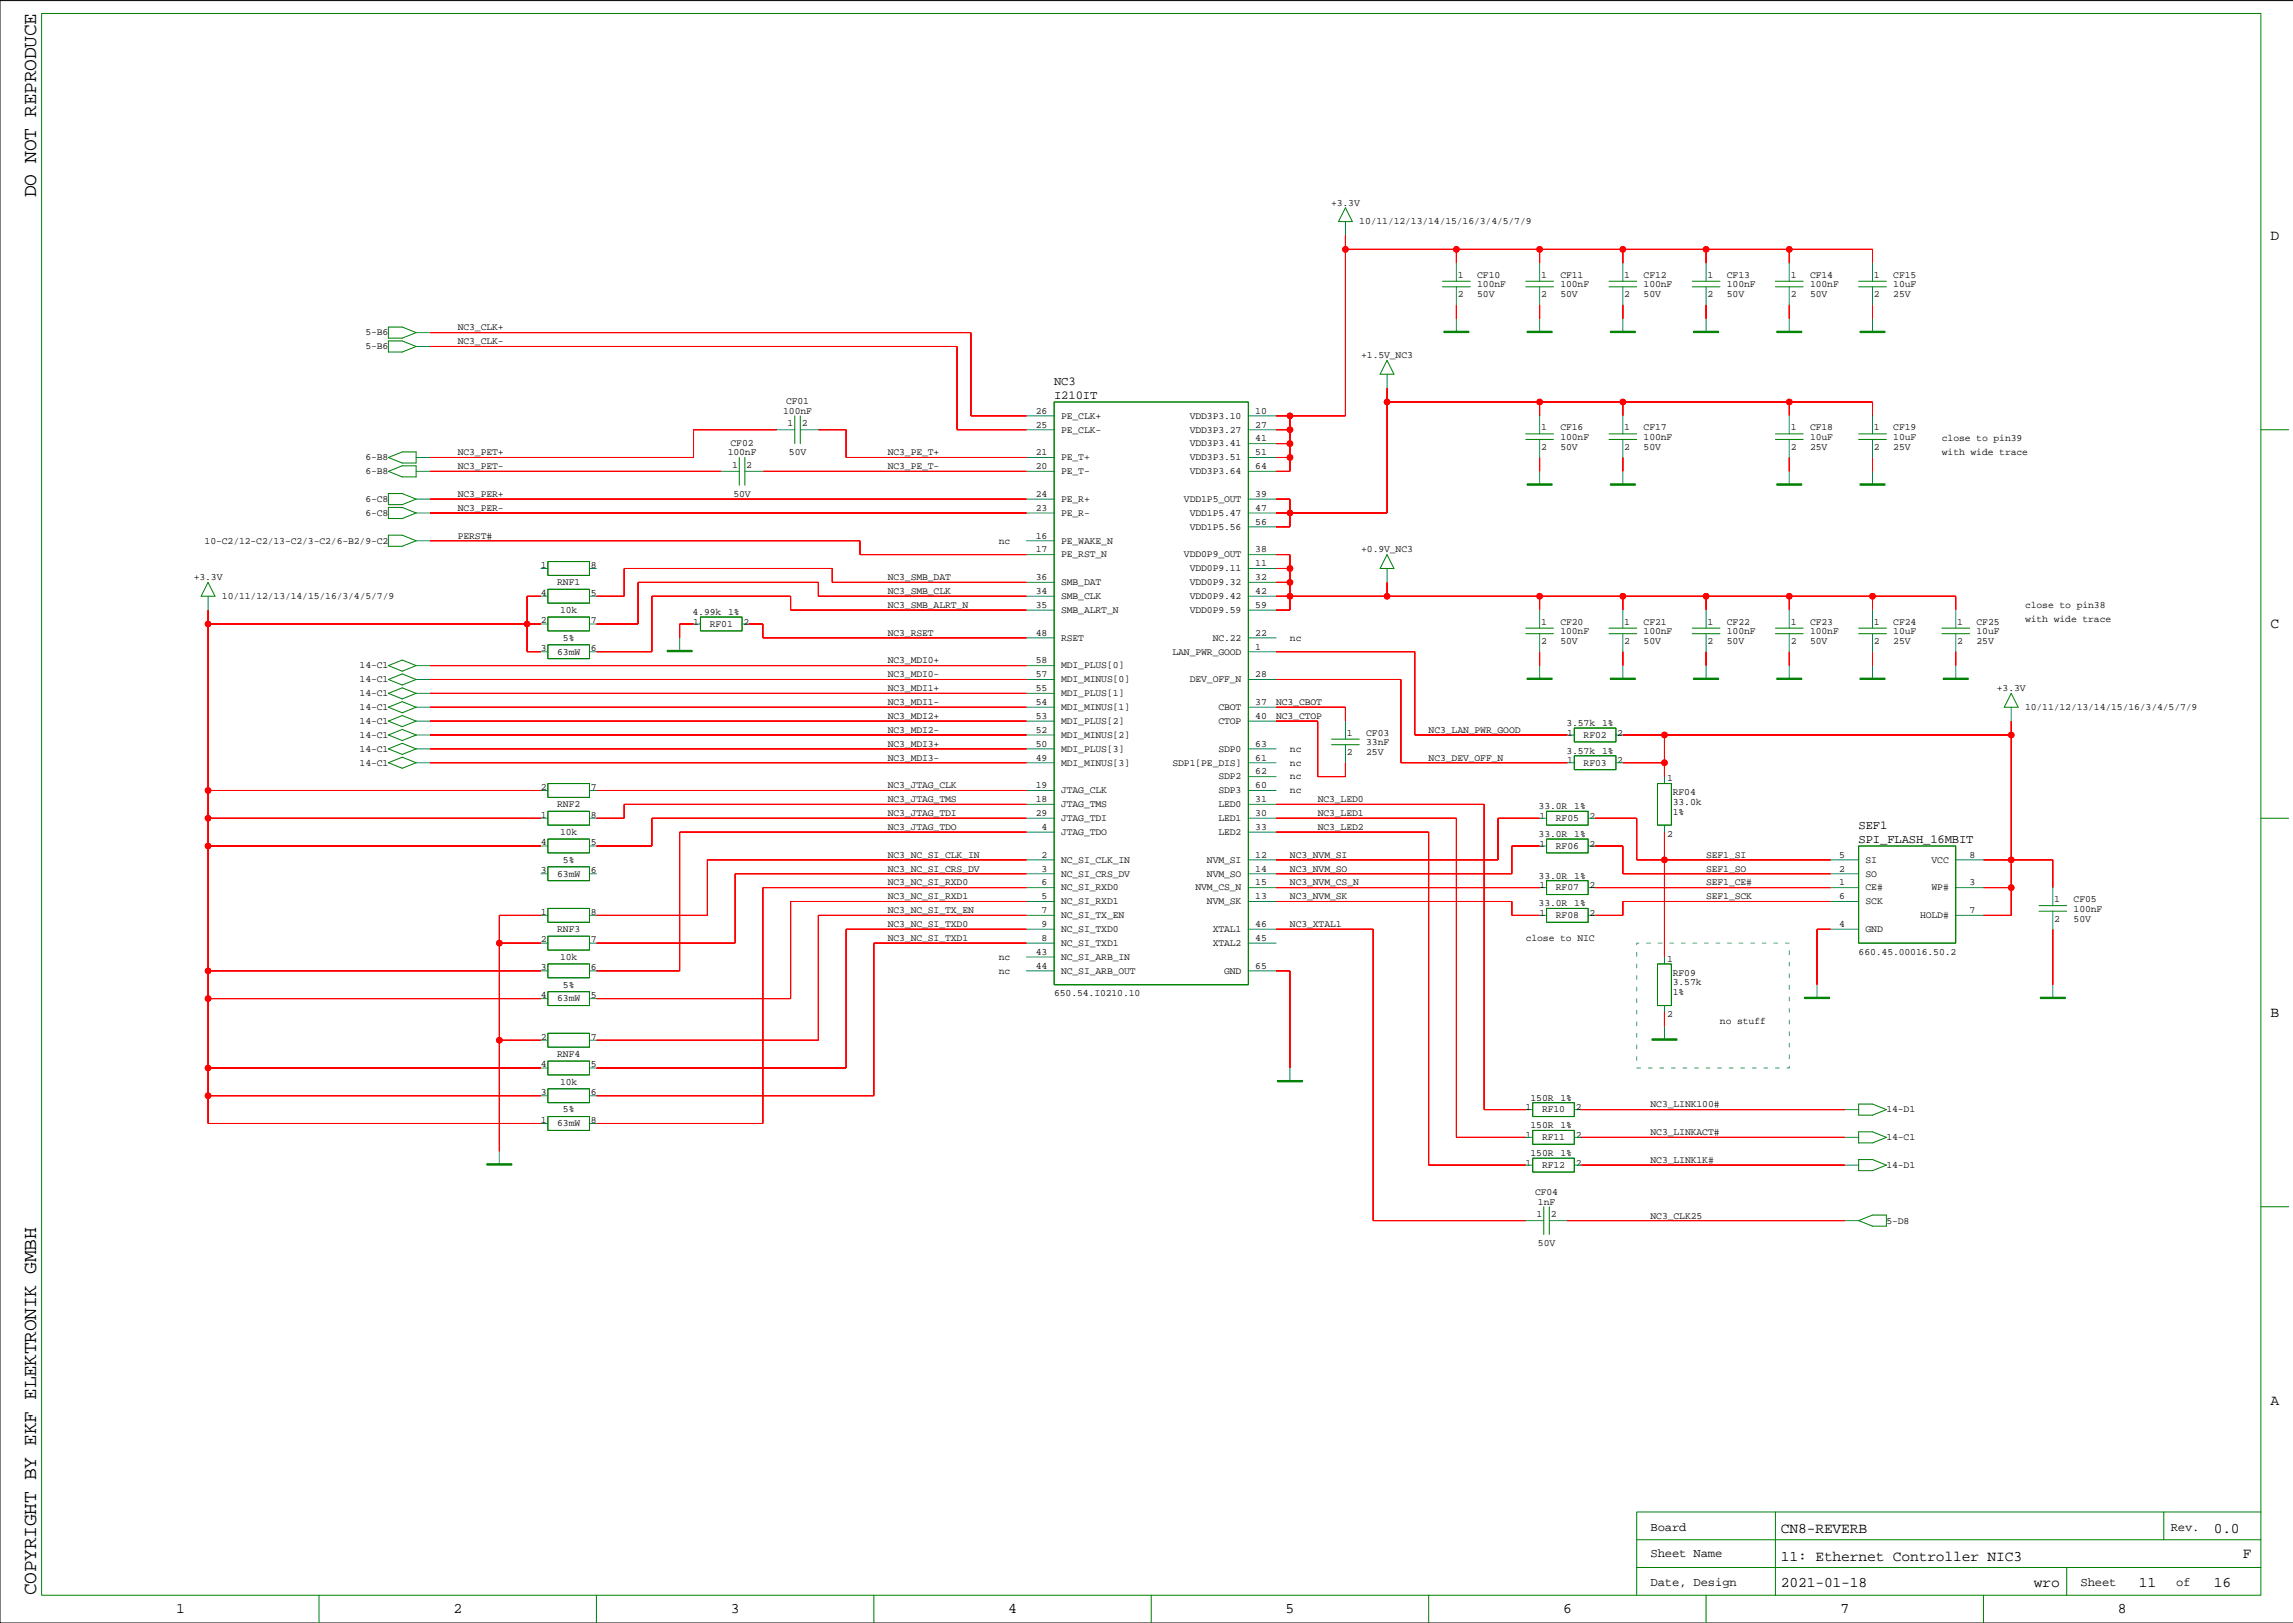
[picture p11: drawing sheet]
<svg xmlns="http://www.w3.org/2000/svg" width="420mm" height="297mm" viewBox="0 0 420 297" stroke-linecap="round" stroke-linejoin="round" font-family="sans-serif">
<defs><g id="words">
<g font-size="3.6">
<text x="6.6" y="36.1" transform="rotate(-90 6.6 36.1)">DO NOT REPRODUCE</text>
<text x="6.6" y="292" transform="rotate(-90 6.6 292)">COPYRIGHT BY EKF ELEKTRONIK GMBH</text>
</g>
<g font-size="2.7">
<text x="415.7" y="43.9">D</text>
<text x="415.7" y="115">C</text>
<text x="415.7" y="186.1">B</text>
<text x="415.7" y="257.2">A</text>
<text x="326.1" y="280.6">CN8-REVERB</text>
<text x="405.3" y="280.6">0.0</text>
<text x="326.1" y="285.6">11: Ethernet Controller NIC3</text>
<text x="410.6" y="285.1">F</text>
<text x="326.1" y="290.5">2021-01-18</text>
<text x="372.4" y="290.5">wro</text>
<text x="391.6" y="290.5">11</text>
<text x="405.3" y="290.5">16</text>
<text x="32.2" y="295.3">1</text>
<text x="83" y="295.3">2</text>
<text x="133.8" y="295.3">3</text>
<text x="184.6" y="295.3">4</text>
<text x="235.4" y="295.3">5</text>
<text x="286.2" y="295.3">6</text>
<text x="337" y="295.3">7</text>
<text x="387.7" y="295.3">8</text>
</g>
<g font-size="2.2">
<text x="193" y="70.5">NC3</text>
<text x="193" y="73.1">I210IT</text>
<text x="340.3" y="151.8">SEF1</text>
<text x="340.3" y="154.3">SPI_FLASH_16MBIT</text>
<text x="302.2" y="280.2">Board</text>
<text x="397.4" y="280.2">Rev.</text>
<text x="302.2" y="285">Sheet Name</text>
<text x="302.2" y="290.3">Date, Design</text>
<text x="380.9" y="290.3">Sheet</text>
<text x="398.4" y="290.3">of</text>
</g>
<g font-size="1.8">
<text x="243.7" y="37.6">+3.3V</text>
<text x="248.9" y="41.1">10/11/12/13/14/15/16/3/4/5/7/9</text>
<text x="266.9" y="50.8">1</text>
<text x="270.4" y="50.8">CF10</text>
<text x="270.4" y="52.6">100nF</text>
<text x="282.1" y="50.8">1</text>
<text x="285.7" y="52.6">100nF</text>
<text x="285.7" y="50.8">CF11</text>
<text x="297.4" y="50.8">1</text>
<text x="300.9" y="50.8">CF12</text>
<text x="300.9" y="52.6">100nF</text>
<text x="312.6" y="50.8">1</text>
<text x="316.2" y="52.6">100nF</text>
<text x="316.2" y="50.8">CF13</text>
<text x="327.8" y="50.8">1</text>
<text x="331.4" y="50.8">CF14</text>
<text x="331.4" y="52.6">100nF</text>
<text x="343.1" y="50.8">1</text>
<text x="346.6" y="50.8">CF15</text>
<text x="346.6" y="52.6">10uF</text>
<text x="266.9" y="54.4">2</text>
<text x="270.4" y="54.4">50V</text>
<text x="282.1" y="54.4">2</text>
<text x="285.7" y="54.4">50V</text>
<text x="297.4" y="54.4">2</text>
<text x="300.9" y="54.4">50V</text>
<text x="312.6" y="54.4">2</text>
<text x="316.2" y="54.4">50V</text>
<text x="327.8" y="54.4">2</text>
<text x="331.4" y="54.4">50V</text>
<text x="343.1" y="54.4">2</text>
<text x="346.6" y="54.4">25V</text>
<text x="66.9" y="61.4">5-B6</text>
<text x="66.9" y="63.9">5-B6</text>
<text x="83.8" y="63">NC3_CLK-</text>
<text x="83.8" y="60.5">NC3_CLK+</text>
<text x="249.2" y="65.6">+1.5V_NC3</text>
<text x="143.4" y="75.7">100nF</text>
<text x="143.9" y="73.9">CF01</text>
<text x="189.6" y="75.7">26</text>
<text x="194.3" y="76.6">PE_CLK+</text>
<text x="217.8" y="76.6">VDD3P3.10</text>
<text x="229.8" y="75.7">10</text>
<text x="83.8" y="83.3">NC3_PET+</text>
<text x="133.2" y="83.3">100nF</text>
<text x="133.8" y="81.6">CF02</text>
<text x="144.2" y="78">1</text>
<text x="144.4" y="83.3">50V</text>
<text x="146.8" y="78">2</text>
<text x="162.5" y="83.3">NC3_PE_T+</text>
<text x="189.6" y="83.3">21</text>
<text x="189.6" y="78.3">25</text>
<text x="194.3" y="79.2">PE_CLK-</text>
<text x="217.8" y="81.7">VDD3P3.41</text>
<text x="217.8" y="79.2">VDD3P3.27</text>
<text x="229.8" y="78.3">27</text>
<text x="229.8" y="80.8">41</text>
<text x="229.8" y="83.3">51</text>
<text x="282.1" y="82.3">2</text>
<text x="282.1" y="78.8">1</text>
<text x="285.7" y="82.3">50V</text>
<text x="285.7" y="80.5">100nF</text>
<text x="285.7" y="78.8">CF16</text>
<text x="297.4" y="78.8">1</text>
<text x="297.4" y="82.3">2</text>
<text x="300.9" y="78.8">CF17</text>
<text x="300.9" y="80.5">100nF</text>
<text x="300.9" y="82.3">50V</text>
<text x="327.8" y="82.3">2</text>
<text x="327.8" y="78.8">1</text>
<text x="331.4" y="82.3">25V</text>
<text x="331.4" y="80.5">10uF</text>
<text x="331.4" y="78.8">CF18</text>
<text x="343.1" y="78.8">1</text>
<text x="343.1" y="82.3">2</text>
<text x="346.6" y="78.8">CF19</text>
<text x="346.6" y="80.5">10uF</text>
<text x="346.6" y="82.3">25V</text>
<text x="355.5" y="80.8">close to pin39</text>
<text x="355.5" y="83.3">with wide trace</text>
<text x="66.9" y="86.8">6-B8</text>
<text x="66.9" y="84.3">6-B8</text>
<text x="83.8" y="85.9">NC3_PET-</text>
<text x="134" y="85.6">1</text>
<text x="136.6" y="85.6">2</text>
<text x="162.5" y="85.9">NC3_PE_T-</text>
<text x="189.6" y="85.9">20</text>
<text x="194.3" y="84.3">PE_T+</text>
<text x="194.3" y="86.8">PE_T-</text>
<text x="217.8" y="84.3">VDD3P3.51</text>
<text x="217.8" y="86.8">VDD3P3.64</text>
<text x="229.8" y="85.9">64</text>
<text x="66.9" y="94.4">6-C8</text>
<text x="66.9" y="91.9">6-C8</text>
<text x="83.8" y="93.5">NC3_PER-</text>
<text x="83.8" y="91">NC3_PER+</text>
<text x="134.3" y="91">50V</text>
<text x="189.6" y="93.5">23</text>
<text x="189.6" y="91">24</text>
<text x="194.3" y="91.9">PE_R+</text>
<text x="194.3" y="94.4">PE_R-</text>
<text x="216.8" y="91.9">VDD1P5_OUT</text>
<text x="217.8" y="94.4">VDD1P5.47</text>
<text x="229.8" y="91">39</text>
<text x="229.8" y="93.5">47</text>
<text x="37.5" y="99.5">10-C2/12-C2/13-C2/3-C2/6-B2/9-C2</text>
<text x="83.8" y="98.6">PERST#</text>
<text x="182.8" y="99.5">nc</text>
<text x="189.6" y="101.1">17</text>
<text x="189.6" y="98.6">16</text>
<text x="194.3" y="99.5">PE_WAKE_N</text>
<text x="217.8" y="97">VDD1P5.56</text>
<text x="229.8" y="101.1">38</text>
<text x="229.8" y="96">56</text>
<text x="249.2" y="101.1">+0.9V_NC3</text>
<text x="35.5" y="106.2">+3.3V</text>
<text x="99" y="103.9">1</text>
<text x="102" y="107.1">RNF1</text>
<text x="108.2" y="103.9">8</text>
<text x="162.5" y="106.2">NC3_SMB_DAT</text>
<text x="189.6" y="106.2">36</text>
<text x="194.3" y="102">PE_RST_N</text>
<text x="194.3" y="107.1">SMB_DAT</text>
<text x="216.8" y="102">VDD0P9_OUT</text>
<text x="217.8" y="107.1">VDD0P9.32</text>
<text x="217.8" y="104.6">VDD0P9.11</text>
<text x="229.8" y="103.7">11</text>
<text x="229.8" y="106.2">32</text>
<text x="40.6" y="109.6">10/11/12/13/14/15/16/3/4/5/7/9</text>
<text x="99" y="109">4</text>
<text x="102.5" y="112.2">10k</text>
<text x="108.2" y="109">5</text>
<text x="126.8" y="112.5">4.99k</text>
<text x="133.3" y="112.5">1%</text>
<text x="162.5" y="108.7">NC3_SMB_CLK</text>
<text x="162.5" y="111.3">NC3_SMB_ALRT_N</text>
<text x="189.6" y="111.3">35</text>
<text x="189.6" y="108.7">34</text>
<text x="194.3" y="109.6">SMB_CLK</text>
<text x="194.3" y="112.2">SMB_ALRT_N</text>
<text x="217.8" y="109.6">VDD0P9.42</text>
<text x="217.8" y="112.2">VDD0P9.59</text>
<text x="229.8" y="111.3">59</text>
<text x="229.8" y="108.7">42</text>
<text x="370.8" y="111.3">close to pin38</text>
<text x="370.8" y="113.8">with wide trace</text>
<text x="99" y="119.1">3</text>
<text x="99" y="114.1">2</text>
<text x="102" y="119.8">63mW</text>
<text x="103.1" y="117.3">5%</text>
<text x="108.2" y="114.1">7</text>
<text x="108.2" y="119.1">6</text>
<text x="126.9" y="114.3">1</text>
<text x="129.9" y="114.7">RF01</text>
<text x="136.1" y="114.3">2</text>
<text x="162.5" y="116.4">NC3_RSET</text>
<text x="189.6" y="116.4">48</text>
<text x="194.3" y="117.3">RSET</text>
<text x="214.7" y="119.8">LAN_PWR_GOOD</text>
<text x="222" y="117.3">NC.22</text>
<text x="229.8" y="118.9">1</text>
<text x="229.8" y="116.4">22</text>
<text x="236.2" y="117.3">nc</text>
<text x="282.1" y="117.9">2</text>
<text x="282.1" y="114.3">1</text>
<text x="285.7" y="117.9">50V</text>
<text x="285.7" y="116.1">100nF</text>
<text x="285.7" y="114.3">CF20</text>
<text x="297.4" y="114.3">1</text>
<text x="297.4" y="117.9">2</text>
<text x="300.9" y="114.3">CF21</text>
<text x="300.9" y="116.1">100nF</text>
<text x="300.9" y="117.9">50V</text>
<text x="312.6" y="117.9">2</text>
<text x="312.6" y="114.3">1</text>
<text x="316.2" y="117.9">50V</text>
<text x="316.2" y="116.1">100nF</text>
<text x="316.2" y="114.3">CF22</text>
<text x="327.8" y="114.3">1</text>
<text x="327.8" y="117.9">2</text>
<text x="331.4" y="114.3">CF23</text>
<text x="331.4" y="116.1">100nF</text>
<text x="331.4" y="117.9">50V</text>
<text x="343.1" y="117.9">2</text>
<text x="343.1" y="114.3">1</text>
<text x="346.6" y="117.9">25V</text>
<text x="346.6" y="116.1">10uF</text>
<text x="346.6" y="114.3">CF24</text>
<text x="358.3" y="114.3">1</text>
<text x="358.3" y="117.9">2</text>
<text x="361.9" y="114.3">CF25</text>
<text x="361.9" y="116.1">10uF</text>
<text x="361.9" y="117.9">25V</text>
<text x="65.8" y="124.9">14-C1</text>
<text x="65.8" y="122.3">14-C1</text>
<text x="162.5" y="121.4">NC3_MDI0+</text>
<text x="162.5" y="124">NC3_MDI0-</text>
<text x="189.6" y="124">57</text>
<text x="189.6" y="121.4">58</text>
<text x="194.3" y="122.3">MDI_PLUS[0]</text>
<text x="194.3" y="124.9">MDI_MINUS[0]</text>
<text x="217.8" y="124.9">DEV_OFF_N</text>
<text x="229.8" y="124">28</text>
<text x="65.8" y="127.4">14-C1</text>
<text x="65.8" y="130">14-C1</text>
<text x="162.5" y="126.5">NC3_MDI1+</text>
<text x="162.5" y="129">NC3_MDI1-</text>
<text x="162.5" y="131.6">NC3_MDI2+</text>
<text x="189.6" y="131.6">53</text>
<text x="189.6" y="129">54</text>
<text x="189.6" y="126.5">55</text>
<text x="194.3" y="127.4">MDI_PLUS[1]</text>
<text x="194.3" y="130">MDI_MINUS[1]</text>
<text x="223.1" y="130">CBOT</text>
<text x="229.8" y="131.6">40</text>
<text x="229.8" y="129">37</text>
<text x="233.6" y="129">NC3_CBOT</text>
<text x="233.6" y="131.6">NC3_CTOP</text>
<text x="365.6" y="126.5">+3.3V</text>
<text x="370.8" y="130">10/11/12/13/14/15/16/3/4/5/7/9</text>
<text x="65.8" y="135">14-C1</text>
<text x="65.8" y="137.6">14-C1</text>
<text x="65.8" y="132.5">14-C1</text>
<text x="162.5" y="134.1">NC3_MDI2-</text>
<text x="162.5" y="136.7">NC3_MDI3+</text>
<text x="189.6" y="136.7">50</text>
<text x="189.6" y="134.1">52</text>
<text x="194.3" y="132.5">MDI_PLUS[2]</text>
<text x="194.3" y="135">MDI_MINUS[2]</text>
<text x="194.3" y="137.6">MDI_PLUS[3]</text>
<text x="223.1" y="137.6">SDP0</text>
<text x="223.1" y="132.5">CTOP</text>
<text x="229.8" y="136.7">63</text>
<text x="236.2" y="137.6">nc</text>
<text x="246.6" y="134.6">1</text>
<text x="250.1" y="136.4">33nF</text>
<text x="250.1" y="134.6">CF03</text>
<text x="261.6" y="134.1">NC3_LAN_PWR_GOOD</text>
<text x="286.8" y="137.9">3.57k</text>
<text x="286.8" y="132.9">3.57k</text>
<text x="286.9" y="134.6">1</text>
<text x="289.9" y="135">RF02</text>
<text x="293.3" y="137.9">1%</text>
<text x="293.3" y="132.9">1%</text>
<text x="296.1" y="134.6">2</text>
<text x="65.8" y="140.1">14-C1</text>
<text x="162.5" y="139.2">NC3_MDI3-</text>
<text x="189.6" y="139.2">49</text>
<text x="194.3" y="140.1">MDI_MINUS[3]</text>
<text x="214.7" y="140.1">SDP1[PE_DIS]</text>
<text x="223.1" y="142.7">SDP2</text>
<text x="229.8" y="139.2">61</text>
<text x="229.8" y="141.7">62</text>
<text x="236.2" y="140.1">nc</text>
<text x="236.2" y="142.7">nc</text>
<text x="246.6" y="138.2">2</text>
<text x="250.1" y="138.2">25V</text>
<text x="261.6" y="139.2">NC3_DEV_OFF_N</text>
<text x="286.9" y="139.7">1</text>
<text x="289.9" y="140.1">RF03</text>
<text x="296.1" y="139.7">2</text>
<text x="305.2" y="143">1</text>
<text x="99" y="144.5">2</text>
<text x="99" y="149.6">1</text>
<text x="102" y="147.7">RNF2</text>
<text x="108.2" y="149.6">8</text>
<text x="108.2" y="144.5">7</text>
<text x="162.5" y="144.3">NC3_JTAG_CLK</text>
<text x="162.5" y="146.8">NC3_JTAG_TMS</text>
<text x="162.5" y="149.4">NC3_JTAG_TDI</text>
<text x="189.6" y="149.4">29</text>
<text x="189.6" y="146.8">18</text>
<text x="189.6" y="144.3">19</text>
<text x="194.3" y="145.2">JTAG_CLK</text>
<text x="194.3" y="147.7">JTAG_TMS</text>
<text x="223.1" y="145.2">SDP3</text>
<text x="223.1" y="147.7">LED0</text>
<text x="229.8" y="149.4">30</text>
<text x="229.8" y="146.8">31</text>
<text x="229.8" y="144.3">60</text>
<text x="236.2" y="145.2">nc</text>
<text x="241.2" y="146.8">NC3_LED0</text>
<text x="241.2" y="149.4">NC3_LED1</text>
<text x="281.7" y="148.1">33.0R</text>
<text x="281.8" y="149.9">1</text>
<text x="288.2" y="148.1">1%</text>
<text x="291" y="149.9">2</text>
<text x="306.3" y="145.6">RF04</text>
<text x="306.3" y="147.3">33.0k</text>
<text x="306.3" y="149.1">1%</text>
<text x="99" y="154.7">4</text>
<text x="102.5" y="152.8">10k</text>
<text x="108.2" y="154.7">5</text>
<text x="162.5" y="151.9">NC3_JTAG_TDO</text>
<text x="190.7" y="151.9">4</text>
<text x="194.3" y="150.3">JTAG_TDI</text>
<text x="194.3" y="152.8">JTAG_TDO</text>
<text x="223.1" y="150.3">LED1</text>
<text x="223.1" y="152.8">LED2</text>
<text x="229.8" y="151.9">33</text>
<text x="241.2" y="151.9">NC3_LED2</text>
<text x="281.7" y="153.2">33.0R</text>
<text x="281.8" y="155">1</text>
<text x="284.9" y="150.3">RF05</text>
<text x="284.9" y="155.4">RF06</text>
<text x="288.2" y="153.2">1%</text>
<text x="291" y="155">2</text>
<text x="305.2" y="153.2">2</text>
<text x="99" y="159.8">3</text>
<text x="102" y="160.4">63mW</text>
<text x="103.1" y="157.9">5%</text>
<text x="108.2" y="159.8">6</text>
<text x="162.5" y="157">NC3_NC_SI_CLK_IN</text>
<text x="162.5" y="159.5">NC3_NC_SI_CRS_DV</text>
<text x="190.7" y="159.5">3</text>
<text x="190.7" y="157">2</text>
<text x="194.3" y="157.9">NC_SI_CLK_IN</text>
<text x="194.3" y="160.4">NC_SI_CRS_DV</text>
<text x="221" y="157.9">NVM_SI</text>
<text x="221" y="160.4">NVM_SO</text>
<text x="229.8" y="159.5">14</text>
<text x="229.8" y="157">12</text>
<text x="236.2" y="157">NC3_NVM_SI</text>
<text x="236.2" y="159.5">NC3_NVM_SO</text>
<text x="281.7" y="160.8">33.0R</text>
<text x="288.2" y="160.8">1%</text>
<text x="312.3" y="157">SEF1_SI</text>
<text x="312.3" y="159.5">SEF1_SO</text>
<text x="336.7" y="157">5</text>
<text x="336.7" y="159.5">2</text>
<text x="341.6" y="160.4">SO</text>
<text x="341.6" y="157.9">SI</text>
<text x="353.6" y="157.9">VCC</text>
<text x="360.6" y="157">8</text>
<text x="99" y="167.4">1</text>
<text x="108.2" y="167.4">8</text>
<text x="162.5" y="162.1">NC3_NC_SI_RXD0</text>
<text x="162.5" y="164.6">NC3_NC_SI_RXD1</text>
<text x="162.5" y="167.1">NC3_NC_SI_TX_EN</text>
<text x="190.7" y="167.1">7</text>
<text x="190.7" y="164.6">5</text>
<text x="190.7" y="162.1">6</text>
<text x="194.3" y="163">NC_SI_RXD0</text>
<text x="194.3" y="165.5">NC_SI_RXD1</text>
<text x="218.9" y="163">NVM_CS_N</text>
<text x="221" y="165.5">NVM_SK</text>
<text x="229.8" y="162.1">15</text>
<text x="229.8" y="164.6">13</text>
<text x="236.2" y="164.6">NC3_NVM_SK</text>
<text x="236.2" y="162.1">NC3_NVM_CS_N</text>
<text x="281.7" y="165.9">33.0R</text>
<text x="281.8" y="167.6">1</text>
<text x="281.8" y="162.6">1</text>
<text x="284.9" y="163">RF07</text>
<text x="288.2" y="165.9">1%</text>
<text x="291" y="167.6">2</text>
<text x="291" y="162.6">2</text>
<text x="312.3" y="164.6">SEF1_SCK</text>
<text x="312.3" y="162.1">SEF1_CE#</text>
<text x="336.7" y="164.6">6</text>
<text x="336.7" y="162.1">1</text>
<text x="341.6" y="163">CE#</text>
<text x="341.6" y="165.5">SCK</text>
<text x="353.6" y="163">WP#</text>
<text x="360.6" y="162.1">3</text>
<text x="360.6" y="167.1">7</text>
<text x="376.1" y="165.1">1</text>
<text x="379.6" y="165.1">CF05</text>
<text x="379.6" y="166.9">100nF</text>
<text x="99" y="172.5">2</text>
<text x="102" y="170.6">RNF3</text>
<text x="108.2" y="172.5">7</text>
<text x="162.5" y="169.7">NC3_NC_SI_TXD0</text>
<text x="162.5" y="172.2">NC3_NC_SI_TXD1</text>
<text x="190.7" y="172.2">8</text>
<text x="190.7" y="169.7">9</text>
<text x="194.3" y="168.1">NC_SI_TX_EN</text>
<text x="194.3" y="170.6">NC_SI_TXD0</text>
<text x="194.3" y="173.1">NC_SI_TXD1</text>
<text x="222" y="170.6">XTAL1</text>
<text x="222" y="173.1">XTAL2</text>
<text x="229.8" y="172.2">45</text>
<text x="229.8" y="169.7">46</text>
<text x="236.2" y="169.7">NC3_XTAL1</text>
<text x="279.3" y="172.2">close to NIC</text>
<text x="284.9" y="168.1">RF08</text>
<text x="336.7" y="169.7">4</text>
<text x="341.6" y="170.6">GND</text>
<text x="351.5" y="168.1">HOLD#</text>
<text x="376.1" y="168.7">2</text>
<text x="379.6" y="168.7">50V</text>
<text x="99" y="177.6">3</text>
<text x="102.5" y="175.7">10k</text>
<text x="108.2" y="177.6">6</text>
<text x="182.8" y="175.7">nc</text>
<text x="182.8" y="178.2">nc</text>
<text x="189.6" y="174.8">43</text>
<text x="189.6" y="177.3">44</text>
<text x="194.3" y="175.7">NC_SI_ARB_IN</text>
<text x="194.3" y="178.2">NC_SI_ARB_OUT</text>
<text x="224.1" y="178.2">GND</text>
<text x="229.8" y="177.3">65</text>
<text x="305.2" y="176">1</text>
<text x="306.3" y="178.6">RF09</text>
<text x="340.3" y="174.8">660.45.00016.50.2</text>
<text x="99" y="182.6">4</text>
<text x="102" y="183.3">63mW</text>
<text x="103.1" y="180.8">5%</text>
<text x="108.2" y="182.6">5</text>
<text x="193" y="182.4">650.54.I0210.10</text>
<text x="306.3" y="180.3">3.57k</text>
<text x="306.3" y="182.1">1%</text>
<text x="99" y="190.2">2</text>
<text x="108.2" y="190.2">7</text>
<text x="305.2" y="186.2">2</text>
<text x="314.9" y="187.5">no stuff</text>
<text x="99" y="195.3">4</text>
<text x="102" y="193.5">RNF4</text>
<text x="108.2" y="195.3">5</text>
<text x="99" y="200.4">3</text>
<text x="102.5" y="198.5">10k</text>
<text x="103.1" y="203.6">5%</text>
<text x="108.2" y="200.4">6</text>
<text x="279.3" y="203.2">1</text>
<text x="280.2" y="201.4">150R</text>
<text x="282.3" y="203.6">RF10</text>
<text x="285.7" y="201.4">1%</text>
<text x="288.5" y="203.2">2</text>
<text x="302.2" y="202.7">NC3_LINK100#</text>
<text x="345.4" y="203.6">14-D1</text>
<text x="99" y="205.5">1</text>
<text x="102" y="206.1">63mW</text>
<text x="108.2" y="205.5">8</text>
<text x="279.3" y="208.3">1</text>
<text x="280.2" y="206.5">150R</text>
<text x="282.3" y="208.7">RF11</text>
<text x="285.7" y="206.5">1%</text>
<text x="288.5" y="208.3">2</text>
<text x="302.2" y="207.8">NC3_LINKACT#</text>
<text x="345.4" y="208.7">14-C1</text>
<text x="279.3" y="213.4">1</text>
<text x="280.2" y="211.6">150R</text>
<text x="282.3" y="213.8">RF12</text>
<text x="285.7" y="211.6">1%</text>
<text x="288.5" y="213.4">2</text>
<text x="302.2" y="212.9">NC3_LINK1K#</text>
<text x="345.4" y="213.8">14-D1</text>
<text x="281" y="218.7">CF04</text>
<text x="281.6" y="220.5">1nF</text>
<text x="281.3" y="222.8">1</text>
<text x="283.9" y="222.8">2</text>
<text x="302.2" y="223">NC3_CLK25</text>
<text x="345.4" y="223.9">5-D8</text>
<text x="281.6" y="228.1">50V</text>
</g>
</g></defs>
<path d="M419.9 .1h-419.9v296.9h419.9" fill="none" stroke="#000" stroke-width=".18"/>
<g fill="none" stroke="#008200" stroke-width=".18">
<path d="M7.6 2.5h406.3v289.5h-406.3zM246.3 38l1.3 2.6h-2.5zM253.9 66l1.3 2.5h-2.5zM413.9 78.6h5.1M38.1 106.6l1.3 2.5h-2.6zM253.9 101.5l1.3 2.5h-2.5zM368.2 126.9l1.3 2.5h-2.6zM413.9 149.8h5.1M413.9 220.9h5.1M325 276.7v15.3M396.1 276.7v5.1M413.9 276.7h-114.2v15.3"/>
<path d="M58.4 292v5M109.2 292v5M160 292v5M210.8 292v5M261.6 292v5M299.7 281.8h114.2M299.7 286.9h114.2M312.3 292v5M363.1 292v5M378.4 286.9v5.1"/>
</g>
<g fill="none" stroke="#008080" stroke-width=".18">
<path d="M246.3 40.6v2.5M266.6 48.2v3.3M266.6 52.5v3.3M266.6 58.3v2.3M281.9 48.2v3.3M281.9 52.5v3.3M281.9 58.3v2.3M297.1 48.2v3.3M297.1 52.5v3.3M297.1 58.3v2.3M312.3 48.2v3.3M312.3 52.5v3.3"/>
<path d="M312.3 58.3v2.3M327.6 48.2v3.3M327.6 52.5v3.3M327.6 58.3v2.3M342.8 48.2v3.3M342.8 52.5v3.3M342.8 58.3v2.3M142.2 78.6h3.3M146.5 78.6h3.3M187.9 76.1h5.1M187.9 78.6h5.1M228.5 76.1h5.1"/>
<path d="M228.5 78.6h5.1M253.9 68.5v2.5M281.9 76.1v3.3M297.1 76.1v3.3M327.6 76.1v3.3M342.8 76.1v3.3M132.1 86.3h3.3M136.4 86.3h3.3M187.9 83.7h5.1M187.9 86.3h5.1M187.9 91.3h5.1M187.9 93.9h5.1"/>
<path d="M187.9 99h5.1M228.5 83.7h5.1M228.5 86.3h5.1M228.5 91.3h5.1M228.5 93.9h5.1M228.5 81.2h5.1M228.5 96.4h5.1M281.9 80.4v3.3M281.9 86.3v2.3M297.1 80.4v3.3M297.1 86.3v2.3M327.6 80.4v3.3"/>
<path d="M327.6 86.3v2.3M342.8 80.4v3.3M342.8 86.3v2.3M38.1 109.1v2.6M99 109.1h1.3M99 119.3h1.3M99 104h1.3M99 114.2h1.3M107.9 109.1h1.3M107.9 119.3h1.3M107.9 104h1.3M107.9 114.2h1.3"/>
<path d="M124.4 116.7v2.3M127 114.2h1.2M135.9 114.2h1.2M187.9 101.5h5.1M187.9 106.6h5.1M187.9 109.1h5.1M187.9 111.7h5.1M187.9 116.7h5.1M228.5 101.5h5.1M228.5 106.6h5.1M228.5 109.1h5.1M228.5 111.7h5.1"/>
<path d="M228.5 116.7h5.1M228.5 119.3h5.1M228.5 104h5.1M253.9 104v2.6M281.9 111.7v3.3M281.9 116v3.3M297.1 111.7v3.3M297.1 116v3.3M312.3 111.7v3.3M312.3 116v3.3M327.6 111.7v3.3M327.6 116v3.3"/>
<path d="M342.8 111.7v3.3M342.8 116v3.3M358.1 111.7v3.3M358.1 116v3.3M187.9 121.8h5.1M187.9 124.4h5.1M187.9 126.9h5.1M187.9 129.4h5.1M187.9 132h5.1M187.9 134.5h5.1M187.9 137.1h5.1M187.9 139.6h5.1"/>
<path d="M228.5 124.4h5.1M228.5 129.4h5.1M228.5 132h5.1M228.5 137.1h5.1M228.5 139.6h5.1M246.3 132v3.3M246.3 136.3v3.3M281.9 121.8v2.3M287 134.5h1.2M287 139.6h1.2M295.8 134.5h1.3M295.8 139.6h1.3"/>
<path d="M297.1 121.8v2.3M312.3 121.8v2.3M327.6 121.8v2.3M342.8 121.8v2.3M358.1 121.8v2.3M368.2 129.4v2.6M99 144.7h1.3M99 149.8h1.3M99 159.9h1.3M99 154.8h1.3M107.9 144.7h1.3M107.9 149.8h1.3"/>
<path d="M107.9 159.9h1.3M107.9 154.8h1.3M187.9 144.7h5.1M187.9 147.2h5.1M187.9 149.8h5.1M187.9 157.4h5.1M187.9 159.9h5.1M187.9 152.3h5.1M228.5 144.7h5.1M228.5 147.2h5.1M228.5 149.8h5.1M228.5 157.4h5.1"/>
<path d="M228.5 159.9h5.1M228.5 142.1h5.1M228.5 152.3h5.1M281.9 149.8h1.2M281.9 154.8h1.2M290.8 149.8h1.2M290.8 154.8h1.2M304.7 142.1v1.3M304.7 151v1.3M335.2 157.4h5.1M335.2 159.9h5.1M358.1 157.4h5"/>
<path d="M99 167.5h1.3M99 172.6h1.3M99 177.7h1.3M107.9 167.5h1.3M107.9 172.6h1.3M107.9 177.7h1.3M187.9 162.4h5.1M187.9 165h5.1M187.9 167.5h5.1M187.9 170.1h5.1M187.9 172.6h5.1M187.9 177.7h5.1"/>
<path d="M187.9 175.1h5.1M228.5 162.4h5.1M228.5 165h5.1M228.5 170.1h5.1M228.5 172.6h5.1M228.5 177.7h5.1M281.9 162.4h1.2M281.9 167.5h1.2M290.8 162.4h1.2M290.8 167.5h1.2M304.7 175.1v1.3M335.2 162.4h5.1"/>
<path d="M335.2 165h5.1M335.2 170.1h5.1M358.1 162.4h5M358.1 167.5h5M375.8 162.4v3.4M375.8 166.8v3.3M99 182.8h1.3M99 190.4h1.3M99 195.5h1.3M107.9 182.8h1.3M107.9 190.4h1.3M107.9 195.5h1.3"/>
<path d="M236.2 195.5v2.2M304.7 184v1.3M304.7 187.8v2.3M332.7 180.2v2.3M375.8 180.2v2.3M91.4 210.7v2.3M99 200.5h1.3M99 205.6h1.3M107.9 200.5h1.3M107.9 205.6h1.3M279.3 203.1h1.3M279.3 208.2h1.3"/>
<path d="M279.3 213.2h1.3M288.2 203.1h1.3M288.2 208.2h1.3M288.2 213.2h1.3M279.3 223.4h3.3M283.7 223.4h3.3"/>
</g>
<g fill="none" stroke="#008000" stroke-width=".18">
<path d="M264.1 52.5h5.1M264.1 51.5h5.1M279.3 52.5h5.1M279.3 51.5h5.1M294.6 52.5h5.1M294.6 51.5h5.1M309.8 52.5h5.1M309.8 51.5h5.1M325 52.5h5.1M325 51.5h5.1M340.3 52.5h5.1M340.3 51.5h5.1"/>
<path d="M145.5 76.1v5.1M146.5 76.1v5.1M193 73.6h35.5v106.6h-35.5zM279.3 79.4h5.1M294.6 79.4h5.1M325 79.4h5.1M340.3 79.4h5.1M135.4 83.7v5.1M136.4 83.7v5.1M279.3 80.4h5.1M294.6 80.4h5.1M325 80.4h5.1"/>
<path d="M340.3 80.4h5.1M100.3 102.8h7.6v2.5h-7.6zM100.3 107.9h7.6v2.5h-7.6zM100.3 112.9h7.6v2.6h-7.6zM100.3 118h7.6v2.5h-7.6zM128.2 112.9h7.7v2.6h-7.7zM279.3 116h5.1M279.3 115h5.1M294.6 116h5.1M294.6 115h5.1M309.8 116h5.1M309.8 115h5.1"/>
<path d="M325 116h5.1M325 115h5.1M340.3 116h5.1M340.3 115h5.1M355.5 116h5.1M355.5 115h5.1M243.8 136.3h5.1M243.8 135.3h5.1M288.2 138.3h7.6v2.6h-7.6zM288.2 133.2h7.6v2.6h-7.6zM100.3 143.4h7.6v2.5h-7.6zM100.3 148.5h7.6v2.5h-7.6z"/>
<path d="M100.3 153.6h7.6v2.5h-7.6zM100.3 158.6h7.6v2.6h-7.6zM283.1 148.5h7.7v2.5h-7.7zM283.1 153.6h7.7v2.5h-7.7zM303.5 143.4h2.5v7.6h-2.5zM340.3 154.8h17.8v17.8h-17.8zM100.3 166.3h7.6v2.5h-7.6zM100.3 171.3h7.6v2.6h-7.6zM100.3 176.4h7.6v2.6h-7.6zM283.1 166.3h7.7v2.5h-7.7zM283.1 161.2h7.7v2.5h-7.7zM303.5 176.4h2.5v7.6h-2.5z"/>
<path d="M373.3 166.8h5.1M373.3 165.8h5.1M100.3 181.5h7.6v2.5h-7.6zM100.3 189.1h7.6v2.6h-7.6zM100.3 194.2h7.6v2.5h-7.6zM100.3 199.3h7.6v2.5h-7.6zM100.3 204.4h7.6v2.5h-7.6zM280.6 201.8h7.6v2.6h-7.6zM280.6 206.9h7.6v2.5h-7.6zM280.6 212h7.6v2.5h-7.6zM282.6 220.9v5M283.7 220.9v5"/>
</g>
<g fill="none" stroke="#007d7b" stroke-width=".18">
<path d="M76.2 60.9h2.5M76.2 63.4h2.5M76.2 83.7h2.5M76.2 86.3h2.5M76.2 93.9h2.5M76.2 91.3h2.5M76.2 99h2.5M76.2 121.8h2.5M76.2 124.4h2.5M76.2 126.9h2.5M76.2 129.4h2.5M76.2 132h2.5"/>
<path d="M76.2 134.5h2.5M76.2 137.1h2.5M76.2 139.6h2.5M337.7 208.2h2.6M337.7 213.2h2.6M337.7 203.1h2.6M337.7 223.4h2.6"/>
</g>
<g fill="none" stroke="#007d00" stroke-width=".18">
<path d="M71.1 59.9h2.5l2.6 1-2.6 1h-2.5zM71.1 62.4h2.5l2.6 1-2.6 1h-2.5zM71.1 83.7l2.5-1h2.6v2h-2.6zM71.1 86.3l2.5-1h2.6v2h-2.6zM71.1 90.3h2.5l2.6 1-2.6 1.1h-2.5zM71.1 92.9h2.5l2.6 1-2.6 1h-2.5zM71.1 97.9h2.5l2.6 1.1-2.6 1h-2.5zM71.1 121.8l2.5-1 2.6 1-2.6 1zM71.1 124.4l2.5-1.1 2.6 1.1-2.6 1zM71.1 126.9l2.5-1 2.6 1-2.6 1zM71.1 129.4l2.5-1 2.6 1-2.6 1.1zM71.1 132l2.5-1 2.6 1-2.6 1z"/>
<path d="M71.1 134.5l2.5-1 2.6 1-2.6 1zM71.1 137.1l2.5-1.1 2.6 1.1-2.6 1zM71.1 139.6l2.5-1 2.6 1-2.6 1zM340.3 202.1h2.5l2.6 1-2.6 1h-2.5zM340.3 207.1h2.5l2.6 1.1-2.6 1h-2.5zM340.3 212.2h2.5l2.6 1-2.6 1.1h-2.5zM340.3 223.4l2.5-1h2.6v2h-2.6z"/>
</g>
<g fill="#008000" stroke="#008000" stroke-width=".18">
<path d="M330.4 182.5h4.5v.3h-4.5z" fill-rule="evenodd"/>
<path d="M373.5 182.5h4.6v.3h-4.6z" fill-rule="evenodd"/>
<path d="M89.1 213h4.6v.2h-4.6z" fill-rule="evenodd"/>
<path d="M122.1 119h4.6v.3h-4.6z" fill-rule="evenodd"/>
<path d="M325.3 124.1h4.6v.3h-4.6z" fill-rule="evenodd"/>
<path d="M310.1 124.1h4.5v.3h-4.5z" fill-rule="evenodd"/>
<path d="M294.8 124.1h4.6v.3h-4.6z" fill-rule="evenodd"/>
<path d="M279.6 124.1h4.6v.3h-4.6z" fill-rule="evenodd"/>
<path d="M294.8 60.6h4.6v.3h-4.6z" fill-rule="evenodd"/>
<path d="M279.6 60.6h4.6v.3h-4.6z" fill-rule="evenodd"/>
<path d="M264.4 60.6h4.5v.3h-4.5z" fill-rule="evenodd"/>
<path d="M340.5 60.6h4.6v.3h-4.6z" fill-rule="evenodd"/>
<path d="M325.3 60.6h4.6v.3h-4.6z" fill-rule="evenodd"/>
<path d="M310.1 60.6h4.5v.3h-4.5z" fill-rule="evenodd"/>
<path d="M279.6 88.6h4.6v.2h-4.6z" fill-rule="evenodd"/>
<path d="M294.8 88.6h4.6v.2h-4.6z" fill-rule="evenodd"/>
<path d="M233.9 197.7h4.6v.3h-4.6z" fill-rule="evenodd"/>
<path d="M302.4 190.1h4.6v.3h-4.6z" fill-rule="evenodd"/>
<path d="M325.3 88.6h4.6v.2h-4.6z" fill-rule="evenodd"/>
<path d="M340.5 124.1h4.6v.3h-4.6z" fill-rule="evenodd"/>
<path d="M355.8 124.1h4.5v.3h-4.5z" fill-rule="evenodd"/>
<path d="M340.5 88.6h4.6v.2h-4.6z" fill-rule="evenodd"/>
</g>
<g fill="#f00" stroke="#f00" stroke-width=".18">
<path d="M332.7 170.1v10.1z" fill-rule="evenodd"/>
<path d="M332.7 170.1h2.5z" fill-rule="evenodd"/>
<path d="M375.8 170.1v10.1z" fill-rule="evenodd"/>
<path d="M124.4 114.2h2.6z" fill-rule="evenodd"/>
<path d="M124.4 114.2v2.5z" fill-rule="evenodd"/>
<path d="M327.6 119.3v2.5z" fill-rule="evenodd"/>
<path d="M312.3 119.3v2.5z" fill-rule="evenodd"/>
<path d="M297.1 119.3v2.5z" fill-rule="evenodd"/>
<path d="M281.9 119.3v2.5z" fill-rule="evenodd"/>
<path d="M297.1 55.8v2.5z" fill-rule="evenodd"/>
<path d="M281.9 55.8v2.5z" fill-rule="evenodd"/>
<path d="M266.6 55.8v2.5z" fill-rule="evenodd"/>
<path d="M342.8 55.8v2.5z" fill-rule="evenodd"/>
<path d="M327.6 55.8v2.5z" fill-rule="evenodd"/>
<path d="M312.3 55.8v2.5z" fill-rule="evenodd"/>
<path d="M281.9 83.7v2.6z" fill-rule="evenodd"/>
<path d="M297.1 83.7v2.6z" fill-rule="evenodd"/>
<path d="M233.6 177.7h2.6z" fill-rule="evenodd"/>
<path d="M236.2 177.7v17.8z" fill-rule="evenodd"/>
<path d="M157.4 99v2.5z" fill-rule="evenodd"/>
<path d="M157.4 101.5h30.5z" fill-rule="evenodd"/>
<path d="M78.7 99h78.7z" fill-rule="evenodd"/>
<path d="M233.6 76.1h2.6z" fill-rule="evenodd"/>
<path d="M327.6 45.6v2.6z" fill-rule="evenodd"/>
<path d="M342.8 45.6v2.6z" fill-rule="evenodd"/>
<path d="M327.6 45.6h15.2z" fill-rule="evenodd"/>
<path d="M312.3 45.6h15.3z" fill-rule="evenodd"/>
<path d="M312.3 45.6v2.6z" fill-rule="evenodd"/>
<path d="M297.1 45.6h15.2z" fill-rule="evenodd"/>
<path d="M297.1 45.6v2.6z" fill-rule="evenodd"/>
<path d="M281.9 45.6v2.6z" fill-rule="evenodd"/>
<path d="M266.6 45.6h15.3z" fill-rule="evenodd"/>
<path d="M266.6 45.6v2.6z" fill-rule="evenodd"/>
<path d="M246.3 45.6h20.3z" fill-rule="evenodd"/>
<path d="M246.3 43.1v2.5z" fill-rule="evenodd"/>
<path d="M246.3 45.6v30.5z" fill-rule="evenodd"/>
<path d="M233.6 78.6h2.6z" fill-rule="evenodd"/>
<path d="M233.6 81.2h2.6z" fill-rule="evenodd"/>
<path d="M233.6 83.7h2.6z" fill-rule="evenodd"/>
<path d="M233.6 86.3h2.6z" fill-rule="evenodd"/>
<path d="M236.2 83.7v2.6z" fill-rule="evenodd"/>
<path d="M236.2 78.6v2.6z" fill-rule="evenodd"/>
<path d="M236.2 76.1v2.5z" fill-rule="evenodd"/>
<path d="M236.2 81.2v2.5z" fill-rule="evenodd"/>
<path d="M281.9 45.6h15.2z" fill-rule="evenodd"/>
<path d="M236.2 76.1h10.1z" fill-rule="evenodd"/>
<path d="M78.7 93.9h109.2z" fill-rule="evenodd"/>
<path d="M78.7 91.3h109.2z" fill-rule="evenodd"/>
<path d="M127 78.6v5.1z" fill-rule="evenodd"/>
<path d="M127 78.6h15.2z" fill-rule="evenodd"/>
<path d="M78.7 83.7h48.3z" fill-rule="evenodd"/>
<path d="M78.7 86.3h53.4z" fill-rule="evenodd"/>
<path d="M292 167.5h5.1z" fill-rule="evenodd"/>
<path d="M297.1 165v2.5z" fill-rule="evenodd"/>
<path d="M297.1 165h38.1z" fill-rule="evenodd"/>
<path d="M246.3 129.4v2.6z" fill-rule="evenodd"/>
<path d="M233.6 129.4h12.7z" fill-rule="evenodd"/>
<path d="M246.3 139.6v2.5z" fill-rule="evenodd"/>
<path d="M241.2 132v10.1z" fill-rule="evenodd"/>
<path d="M241.2 142.1h5.1z" fill-rule="evenodd"/>
<path d="M233.6 132h7.6z" fill-rule="evenodd"/>
<path d="M149.8 78.6h5.1z" fill-rule="evenodd"/>
<path d="M154.9 78.6v5.1z" fill-rule="evenodd"/>
<path d="M154.9 83.7h33z" fill-rule="evenodd"/>
<path d="M139.7 86.3h48.2z" fill-rule="evenodd"/>
<path d="M109.2 109.1h5.1z" fill-rule="evenodd"/>
<path d="M152.4 104v2.6z" fill-rule="evenodd"/>
<path d="M152.4 106.6h35.5z" fill-rule="evenodd"/>
<path d="M114.3 104v5.1z" fill-rule="evenodd"/>
<path d="M114.3 104h38.1z" fill-rule="evenodd"/>
<path d="M109.2 114.2h7.6z" fill-rule="evenodd"/>
<path d="M149.8 106.6v2.5z" fill-rule="evenodd"/>
<path d="M116.8 106.6h33z" fill-rule="evenodd"/>
<path d="M116.8 106.6v7.6z" fill-rule="evenodd"/>
<path d="M149.8 109.1h38.1z" fill-rule="evenodd"/>
<path d="M109.2 119.3h10.2z" fill-rule="evenodd"/>
<path d="M119.4 109.1v10.2z" fill-rule="evenodd"/>
<path d="M119.4 109.1h25.3z" fill-rule="evenodd"/>
<path d="M144.7 109.1v2.6z" fill-rule="evenodd"/>
<path d="M144.7 111.7h43.2z" fill-rule="evenodd"/>
<path d="M137.1 114.2h2.6z" fill-rule="evenodd"/>
<path d="M139.7 114.2v2.5z" fill-rule="evenodd"/>
<path d="M139.7 116.7h48.2z" fill-rule="evenodd"/>
<path d="M78.7 121.8h109.2z" fill-rule="evenodd"/>
<path d="M78.7 124.4h109.2z" fill-rule="evenodd"/>
<path d="M78.7 126.9h109.2z" fill-rule="evenodd"/>
<path d="M78.7 129.4h109.2z" fill-rule="evenodd"/>
<path d="M78.7 132h109.2z" fill-rule="evenodd"/>
<path d="M78.7 134.5h109.2z" fill-rule="evenodd"/>
<path d="M78.7 137.1h109.2z" fill-rule="evenodd"/>
<path d="M78.7 139.6h109.2z" fill-rule="evenodd"/>
<path d="M109.2 144.7h78.7z" fill-rule="evenodd"/>
<path d="M114.3 147.2v2.6z" fill-rule="evenodd"/>
<path d="M109.2 149.8h5.1z" fill-rule="evenodd"/>
<path d="M114.3 147.2h73.6z" fill-rule="evenodd"/>
<path d="M124.4 152.3v25.4z" fill-rule="evenodd"/>
<path d="M109.2 177.7h15.2z" fill-rule="evenodd"/>
<path d="M124.4 152.3h63.5z" fill-rule="evenodd"/>
<path d="M129.5 157.4v10.1z" fill-rule="evenodd"/>
<path d="M129.5 157.4h58.4z" fill-rule="evenodd"/>
<path d="M109.2 167.5h20.3z" fill-rule="evenodd"/>
<path d="M109.2 172.6h25.4z" fill-rule="evenodd"/>
<path d="M134.6 159.9h53.3z" fill-rule="evenodd"/>
<path d="M134.6 159.9v12.7z" fill-rule="evenodd"/>
<path d="M139.7 162.4v43.2z" fill-rule="evenodd"/>
<path d="M109.2 205.6h30.5z" fill-rule="evenodd"/>
<path d="M139.7 162.4h48.2z" fill-rule="evenodd"/>
<path d="M144.7 165v17.8z" fill-rule="evenodd"/>
<path d="M144.7 165h43.2z" fill-rule="evenodd"/>
<path d="M109.2 182.8h35.5z" fill-rule="evenodd"/>
<path d="M109.2 190.4h40.6z" fill-rule="evenodd"/>
<path d="M149.8 167.5v22.9z" fill-rule="evenodd"/>
<path d="M149.8 167.5h38.1z" fill-rule="evenodd"/>
<path d="M109.2 195.5h45.7z" fill-rule="evenodd"/>
<path d="M154.9 170.1h33z" fill-rule="evenodd"/>
<path d="M154.9 170.1v25.4z" fill-rule="evenodd"/>
<path d="M109.2 200.5h50.8z" fill-rule="evenodd"/>
<path d="M160 172.6v27.9z" fill-rule="evenodd"/>
<path d="M160 172.6h27.9z" fill-rule="evenodd"/>
<path d="M259 119.3v15.2z" fill-rule="evenodd"/>
<path d="M233.6 119.3h25.4z" fill-rule="evenodd"/>
<path d="M259 134.5h28z" fill-rule="evenodd"/>
<path d="M256.5 139.6h30.5z" fill-rule="evenodd"/>
<path d="M233.6 124.4h22.9z" fill-rule="evenodd"/>
<path d="M256.5 124.4v15.2z" fill-rule="evenodd"/>
<path d="M276.8 167.5h5.1z" fill-rule="evenodd"/>
<path d="M276.8 165v2.5z" fill-rule="evenodd"/>
<path d="M233.6 165h43.2z" fill-rule="evenodd"/>
<path d="M251.4 223.4h27.9z" fill-rule="evenodd"/>
<path d="M233.6 170.1h17.8z" fill-rule="evenodd"/>
<path d="M251.4 170.1v53.3z" fill-rule="evenodd"/>
<path d="M175.2 63.4v15.2z" fill-rule="evenodd"/>
<path d="M175.2 78.6h12.7z" fill-rule="evenodd"/>
<path d="M78.7 63.4h96.5z" fill-rule="evenodd"/>
<path d="M177.8 60.9v15.2z" fill-rule="evenodd"/>
<path d="M177.8 76.1h10.1z" fill-rule="evenodd"/>
<path d="M78.7 60.9h99.1z" fill-rule="evenodd"/>
<path d="M287 223.4h50.7z" fill-rule="evenodd"/>
<path d="M274.3 149.8h7.6z" fill-rule="evenodd"/>
<path d="M274.3 149.8v7.6z" fill-rule="evenodd"/>
<path d="M233.6 157.4h40.7z" fill-rule="evenodd"/>
<path d="M304.7 134.5v5.1z" fill-rule="evenodd"/>
<path d="M297.1 134.5h7.6z" fill-rule="evenodd"/>
<path d="M368.2 132v2.5z" fill-rule="evenodd"/>
<path d="M368.2 134.5v22.9z" fill-rule="evenodd"/>
<path d="M363.1 157.4h5.1z" fill-rule="evenodd"/>
<path d="M375.8 157.4v5z" fill-rule="evenodd"/>
<path d="M368.2 157.4h7.6z" fill-rule="evenodd"/>
<path d="M363.1 162.4h5.1z" fill-rule="evenodd"/>
<path d="M363.1 167.5h5.1z" fill-rule="evenodd"/>
<path d="M368.2 162.4v5.1z" fill-rule="evenodd"/>
<path d="M368.2 157.4v5z" fill-rule="evenodd"/>
<path d="M297.1 139.6h7.6z" fill-rule="evenodd"/>
<path d="M304.7 139.6v2.5z" fill-rule="evenodd"/>
<path d="M304.7 134.5h63.5z" fill-rule="evenodd"/>
<path d="M304.7 157.4v17.7z" fill-rule="evenodd"/>
<path d="M304.7 152.3v5.1z" fill-rule="evenodd"/>
<path d="M299.7 157.4h5z" fill-rule="evenodd"/>
<path d="M304.7 157.4h30.5z" fill-rule="evenodd"/>
<path d="M292 149.8h7.7z" fill-rule="evenodd"/>
<path d="M299.7 149.8v7.6z" fill-rule="evenodd"/>
<path d="M304.7 185.3v2.5z" fill-rule="evenodd"/>
<path d="M276.8 154.8h5.1z" fill-rule="evenodd"/>
<path d="M233.6 159.9h43.2z" fill-rule="evenodd"/>
<path d="M276.8 154.8v5.1z" fill-rule="evenodd"/>
<path d="M292 154.8h5.1z" fill-rule="evenodd"/>
<path d="M297.1 154.8v5.1z" fill-rule="evenodd"/>
<path d="M297.1 159.9h38.1z" fill-rule="evenodd"/>
<path d="M292 162.4h43.2z" fill-rule="evenodd"/>
<path d="M233.6 162.4h48.3z" fill-rule="evenodd"/>
<path d="M109.2 154.8h10.2z" fill-rule="evenodd"/>
<path d="M119.4 149.8v5z" fill-rule="evenodd"/>
<path d="M119.4 149.8h68.5z" fill-rule="evenodd"/>
<path d="M327.6 83.7v2.6z" fill-rule="evenodd"/>
<path d="M253.9 71v2.6z" fill-rule="evenodd"/>
<path d="M233.6 91.3h2.6z" fill-rule="evenodd"/>
<path d="M233.6 93.9h2.6z" fill-rule="evenodd"/>
<path d="M233.6 96.4h2.6z" fill-rule="evenodd"/>
<path d="M236.2 93.9v2.5z" fill-rule="evenodd"/>
<path d="M297.1 73.6h30.5z" fill-rule="evenodd"/>
<path d="M327.6 73.6v2.5z" fill-rule="evenodd"/>
<path d="M342.8 73.6v2.5z" fill-rule="evenodd"/>
<path d="M281.9 73.6v2.5z" fill-rule="evenodd"/>
<path d="M236.2 91.3v2.6z" fill-rule="evenodd"/>
<path d="M236.2 93.9h17.7z" fill-rule="evenodd"/>
<path d="M253.9 73.6v20.3z" fill-rule="evenodd"/>
<path d="M253.9 73.6h28z" fill-rule="evenodd"/>
<path d="M281.9 73.6h15.2z" fill-rule="evenodd"/>
<path d="M297.1 73.6v2.5z" fill-rule="evenodd"/>
<path d="M327.6 73.6h15.2z" fill-rule="evenodd"/>
<path d="M342.8 119.3v2.5z" fill-rule="evenodd"/>
<path d="M327.6 109.1v2.6z" fill-rule="evenodd"/>
<path d="M297.1 109.1v2.6z" fill-rule="evenodd"/>
<path d="M281.9 109.1v2.6z" fill-rule="evenodd"/>
<path d="M253.9 106.6v2.5z" fill-rule="evenodd"/>
<path d="M233.6 109.1h2.6z" fill-rule="evenodd"/>
<path d="M233.6 111.7h2.6z" fill-rule="evenodd"/>
<path d="M236.2 109.1v2.6z" fill-rule="evenodd"/>
<path d="M233.6 106.6h2.6z" fill-rule="evenodd"/>
<path d="M233.6 101.5h2.6z" fill-rule="evenodd"/>
<path d="M236.2 101.5v2.5z" fill-rule="evenodd"/>
<path d="M233.6 104h2.6z" fill-rule="evenodd"/>
<path d="M236.2 104v2.6z" fill-rule="evenodd"/>
<path d="M236.2 106.6v2.5z" fill-rule="evenodd"/>
<path d="M236.2 109.1h17.7z" fill-rule="evenodd"/>
<path d="M297.1 109.1h15.2z" fill-rule="evenodd"/>
<path d="M342.8 109.1v2.6z" fill-rule="evenodd"/>
<path d="M312.3 109.1h15.3z" fill-rule="evenodd"/>
<path d="M342.8 109.1h15.3z" fill-rule="evenodd"/>
<path d="M358.1 109.1v2.6z" fill-rule="evenodd"/>
<path d="M327.6 109.1h15.2z" fill-rule="evenodd"/>
<path d="M253.9 109.1h28z" fill-rule="evenodd"/>
<path d="M281.9 109.1h15.2z" fill-rule="evenodd"/>
<path d="M312.3 109.1v2.6z" fill-rule="evenodd"/>
<path d="M271.7 203.1h7.6z" fill-rule="evenodd"/>
<path d="M233.6 147.2h38.1z" fill-rule="evenodd"/>
<path d="M271.7 147.2v55.9z" fill-rule="evenodd"/>
<path d="M266.6 208.2h12.7z" fill-rule="evenodd"/>
<path d="M233.6 149.8h33z" fill-rule="evenodd"/>
<path d="M266.6 149.8v58.4z" fill-rule="evenodd"/>
<path d="M233.6 152.3h28z" fill-rule="evenodd"/>
<path d="M261.6 213.2h17.7z" fill-rule="evenodd"/>
<path d="M261.6 152.3v60.9z" fill-rule="evenodd"/>
<path d="M289.5 208.2h48.2z" fill-rule="evenodd"/>
<path d="M289.5 213.2h48.2z" fill-rule="evenodd"/>
<path d="M289.5 203.1h48.2z" fill-rule="evenodd"/>
<path d="M358.1 119.3v2.5z" fill-rule="evenodd"/>
<path d="M342.8 83.7v2.6z" fill-rule="evenodd"/>
<path d="M91.4 190.4v20.3z" fill-rule="evenodd"/>
<path d="M91.4 172.6h7.6z" fill-rule="evenodd"/>
<path d="M91.4 167.5v5.1z" fill-rule="evenodd"/>
<path d="M91.4 167.5h7.6z" fill-rule="evenodd"/>
<path d="M91.4 190.4h7.6z" fill-rule="evenodd"/>
<path d="M91.4 172.6v17.8z" fill-rule="evenodd"/>
<path d="M38.1 177.7h60.9z" fill-rule="evenodd"/>
<path d="M38.1 177.7v5.1z" fill-rule="evenodd"/>
<path d="M38.1 200.5v5.1z" fill-rule="evenodd"/>
<path d="M38.1 205.6h60.9z" fill-rule="evenodd"/>
<path d="M38.1 195.5v5z" fill-rule="evenodd"/>
<path d="M96.5 119.3h2.5z" fill-rule="evenodd"/>
<path d="M96.5 109.1h2.5z" fill-rule="evenodd"/>
<path d="M38.1 149.8h60.9z" fill-rule="evenodd"/>
<path d="M38.1 154.8h60.9z" fill-rule="evenodd"/>
<path d="M38.1 182.8v12.7z" fill-rule="evenodd"/>
<path d="M38.1 154.8v22.9z" fill-rule="evenodd"/>
<path d="M38.1 149.8v5z" fill-rule="evenodd"/>
<path d="M38.1 144.7v5.1z" fill-rule="evenodd"/>
<path d="M38.1 114.2v30.5z" fill-rule="evenodd"/>
<path d="M38.1 111.7v2.5z" fill-rule="evenodd"/>
<path d="M96.5 114.2h2.5z" fill-rule="evenodd"/>
<path d="M38.1 114.2h58.4z" fill-rule="evenodd"/>
<path d="M96.5 109.1v5.1z" fill-rule="evenodd"/>
<path d="M38.1 200.5h60.9z" fill-rule="evenodd"/>
<path d="M38.1 195.5h60.9z" fill-rule="evenodd"/>
<path d="M38.1 182.8h60.9z" fill-rule="evenodd"/>
<path d="M38.1 144.7h60.9z" fill-rule="evenodd"/>
<path d="M96.5 114.2v5.1z" fill-rule="evenodd"/>
<circle cx="327.6" cy="45.6" r=".51"/>
<circle cx="312.3" cy="45.6" r=".51"/>
<circle cx="266.6" cy="45.6" r=".51"/>
<circle cx="246.3" cy="45.6" r=".51"/>
<circle cx="236.2" cy="78.6" r=".51"/>
<circle cx="236.2" cy="83.7" r=".51"/>
<circle cx="236.2" cy="81.2" r=".51"/>
<circle cx="281.9" cy="45.6" r=".51"/>
<circle cx="297.1" cy="45.6" r=".51"/>
<circle cx="236.2" cy="76.1" r=".51"/>
<circle cx="368.2" cy="162.4" r=".51"/>
<circle cx="368.2" cy="157.4" r=".51"/>
<circle cx="304.7" cy="139.6" r=".51"/>
<circle cx="304.7" cy="134.5" r=".51"/>
<circle cx="368.2" cy="134.5" r=".51"/>
<circle cx="304.7" cy="157.4" r=".51"/>
<circle cx="236.2" cy="93.9" r=".51"/>
<circle cx="253.9" cy="73.6" r=".51"/>
<circle cx="281.9" cy="73.6" r=".51"/>
<circle cx="297.1" cy="73.6" r=".51"/>
<circle cx="327.6" cy="73.6" r=".51"/>
<circle cx="236.2" cy="104" r=".51"/>
<circle cx="236.2" cy="106.6" r=".51"/>
<circle cx="236.2" cy="109.1" r=".51"/>
<circle cx="327.6" cy="109.1" r=".51"/>
<circle cx="342.8" cy="109.1" r=".51"/>
<circle cx="253.9" cy="109.1" r=".51"/>
<circle cx="281.9" cy="109.1" r=".51"/>
<circle cx="297.1" cy="109.1" r=".51"/>
<circle cx="312.3" cy="109.1" r=".51"/>
<circle cx="91.4" cy="190.4" r=".51"/>
<circle cx="91.4" cy="172.6" r=".51"/>
<circle cx="38.1" cy="177.7" r=".51"/>
<circle cx="38.1" cy="154.8" r=".51"/>
<circle cx="38.1" cy="149.8" r=".51"/>
<circle cx="38.1" cy="114.2" r=".51"/>
<circle cx="38.1" cy="200.5" r=".51"/>
<circle cx="38.1" cy="195.5" r=".51"/>
<circle cx="38.1" cy="182.8" r=".51"/>
<circle cx="38.1" cy="144.7" r=".51"/>
<circle cx="96.5" cy="114.2" r=".51"/>
</g>
<g fill="none" stroke="#f00" stroke-width=".18">
<path d="M246.3 45.6h96.5v2.6M246.3 43.1v33h-12.7M266.6 45.6v2.6M266.6 55.8v2.5M281.9 45.6v2.6M281.9 55.8v2.5M297.1 45.6v2.6M297.1 55.8v2.5M312.3 45.6v2.6M312.3 55.8v2.5M327.6 45.6v2.6M327.6 55.8v2.5"/>
<path d="M342.8 55.8v2.5M78.7 60.9h99.1v15.2h10.1M78.7 63.4h96.5v15.2h12.7M142.2 78.6h-15.2v5.1h-48.3M149.8 78.6h5.1v5.1h33M233.6 78.6h2.6M236.2 76.1v10.2h-2.6M253.9 73.6h88.9v2.5M253.9 71v22.9h-20.3M281.9 73.6v2.5M297.1 73.6v2.5M327.6 73.6v2.5"/>
<path d="M78.7 99h78.7v2.5h30.5M78.7 86.3h53.4M78.7 93.9h109.2M78.7 91.3h109.2M139.7 86.3h48.2M233.6 91.3h2.6v5.1h-2.6M233.6 81.2h2.6M233.6 83.7h2.6M281.9 83.7v2.6M297.1 83.7v2.6M327.6 83.7v2.6M342.8 83.7v2.6"/>
<path d="M38.1 114.2h60.9M38.1 111.7v93.9h60.9M99 109.1h-2.5v10.2h2.5M127 114.2h-2.6v2.5M137.1 114.2h2.6v2.5h48.2M187.9 109.1h-38.1v-2.5h-33v7.6h-7.6M187.9 106.6h-35.5v-2.6h-38.1v5.1h-5.1M187.9 111.7h-43.2v-2.6h-25.3v10.2h-10.2M233.6 101.5h2.6v10.2h-2.6M233.6 109.1h124.5v2.6M233.6 106.6h2.6M233.6 104h2.6"/>
<path d="M233.6 119.3h25.4v15.2h28M253.9 106.6v2.5M281.9 109.1v2.6M281.9 119.3v2.5M297.1 109.1v2.6M297.1 119.3v2.5M312.3 109.1v2.6M312.3 119.3v2.5M327.6 109.1v2.6M327.6 119.3v2.5M342.8 109.1v2.6M342.8 119.3v2.5"/>
<path d="M358.1 119.3v2.5M78.7 129.4h109.2M78.7 132h109.2M78.7 121.8h109.2M78.7 124.4h109.2M78.7 126.9h109.2M78.7 134.5h109.2M78.7 137.1h109.2M78.7 139.6h109.2M233.6 129.4h12.7v2.6M233.6 132h7.6v10.1h5.1v-2.5M233.6 124.4h22.9v15.2h30.5"/>
<path d="M297.1 134.5h71.1M297.1 139.6h7.6M304.7 134.5v7.6M368.2 132v35.5h-5.1M38.1 144.7h60.9M38.1 149.8h60.9M38.1 154.8h60.9M109.2 144.7h78.7M187.9 152.3h-63.5v25.4h-15.2M187.9 157.4h-58.4v10.1h-20.3M187.9 147.2h-73.6v2.6h-5.1M187.9 149.8h-68.5v5h-10.2"/>
<path d="M187.9 159.9h-53.3v12.7h-25.4M233.6 149.8h33v58.4h12.7M233.6 147.2h38.1v55.9h7.6M233.6 152.3h28v60.9h17.7M281.9 149.8h-7.6v7.6h-40.7M281.9 154.8h-5.1v5.1h-43.2M292 154.8h5.1v5.1h38.1M292 149.8h7.7v7.6h35.5M304.7 152.3v22.8M363.1 157.4h12.7v5M38.1 177.7h60.9M91.4 172.6h7.6"/>
<path d="M99 167.5h-7.6v43.2M187.9 170.1h-33v25.4h-45.7M187.9 167.5h-38.1v22.9h-40.6M187.9 165h-43.2v17.8h-35.5M187.9 162.4h-48.2v43.2h-30.5M187.9 172.6h-27.9v27.9h-50.8M233.6 170.1h17.8v53.3h27.9M233.6 177.7h2.6v17.8M233.6 165h43.2v2.5h5.1M233.6 162.4h48.3M292 162.4h43.2M335.2 170.1h-2.5v10.1"/>
<path d="M335.2 165h-38.1v2.5h-5.1M363.1 162.4h5.1M375.8 170.1v10.1M38.1 182.8h60.9M38.1 195.5h60.9M91.4 190.4h7.6M304.7 185.3v2.5M38.1 200.5h60.9M289.5 203.1h48.2M289.5 208.2h48.2M289.5 213.2h48.2M287 223.4h50.7"/>
<circle cx="246.3" cy="45.6" r=".51"/>
<circle cx="266.6" cy="45.6" r=".51"/>
<circle cx="281.9" cy="45.6" r=".51"/>
<circle cx="297.1" cy="45.6" r=".51"/>
<circle cx="312.3" cy="45.6" r=".51"/>
<circle cx="327.6" cy="45.6" r=".51"/>
<circle cx="236.2" cy="78.6" r=".51"/>
<circle cx="236.2" cy="76.1" r=".51"/>
<circle cx="253.9" cy="73.6" r=".51"/>
<circle cx="281.9" cy="73.6" r=".51"/>
<circle cx="297.1" cy="73.6" r=".51"/>
<circle cx="327.6" cy="73.6" r=".51"/>
<circle cx="236.2" cy="93.9" r=".51"/>
<circle cx="236.2" cy="81.2" r=".51"/>
<circle cx="236.2" cy="83.7" r=".51"/>
<circle cx="38.1" cy="114.2" r=".51"/>
<circle cx="96.5" cy="114.2" r=".51"/>
<circle cx="236.2" cy="106.6" r=".51"/>
<circle cx="236.2" cy="104" r=".51"/>
<circle cx="236.2" cy="109.1" r=".51"/>
<circle cx="253.9" cy="109.1" r=".51"/>
<circle cx="281.9" cy="109.1" r=".51"/>
<circle cx="297.1" cy="109.1" r=".51"/>
<circle cx="312.3" cy="109.1" r=".51"/>
<circle cx="327.6" cy="109.1" r=".51"/>
<circle cx="342.8" cy="109.1" r=".51"/>
<circle cx="304.7" cy="134.5" r=".51"/>
<circle cx="304.7" cy="139.6" r=".51"/>
<circle cx="368.2" cy="134.5" r=".51"/>
<circle cx="38.1" cy="154.8" r=".51"/>
<circle cx="38.1" cy="149.8" r=".51"/>
<circle cx="38.1" cy="144.7" r=".51"/>
<circle cx="304.7" cy="157.4" r=".51"/>
<circle cx="368.2" cy="157.4" r=".51"/>
<circle cx="38.1" cy="177.7" r=".51"/>
<circle cx="91.4" cy="172.6" r=".51"/>
<circle cx="368.2" cy="162.4" r=".51"/>
<circle cx="38.1" cy="182.8" r=".51"/>
<circle cx="38.1" cy="195.5" r=".51"/>
<circle cx="91.4" cy="190.4" r=".51"/>
<circle cx="38.1" cy="200.5" r=".51"/>
</g>
<path d="M299.7 172.6h27.9v22.9h-27.9z" fill="none" stroke="#388e8e" stroke-width=".18" stroke-dasharray=".7 1.4"/>
<use href="#words"/>
</svg>
